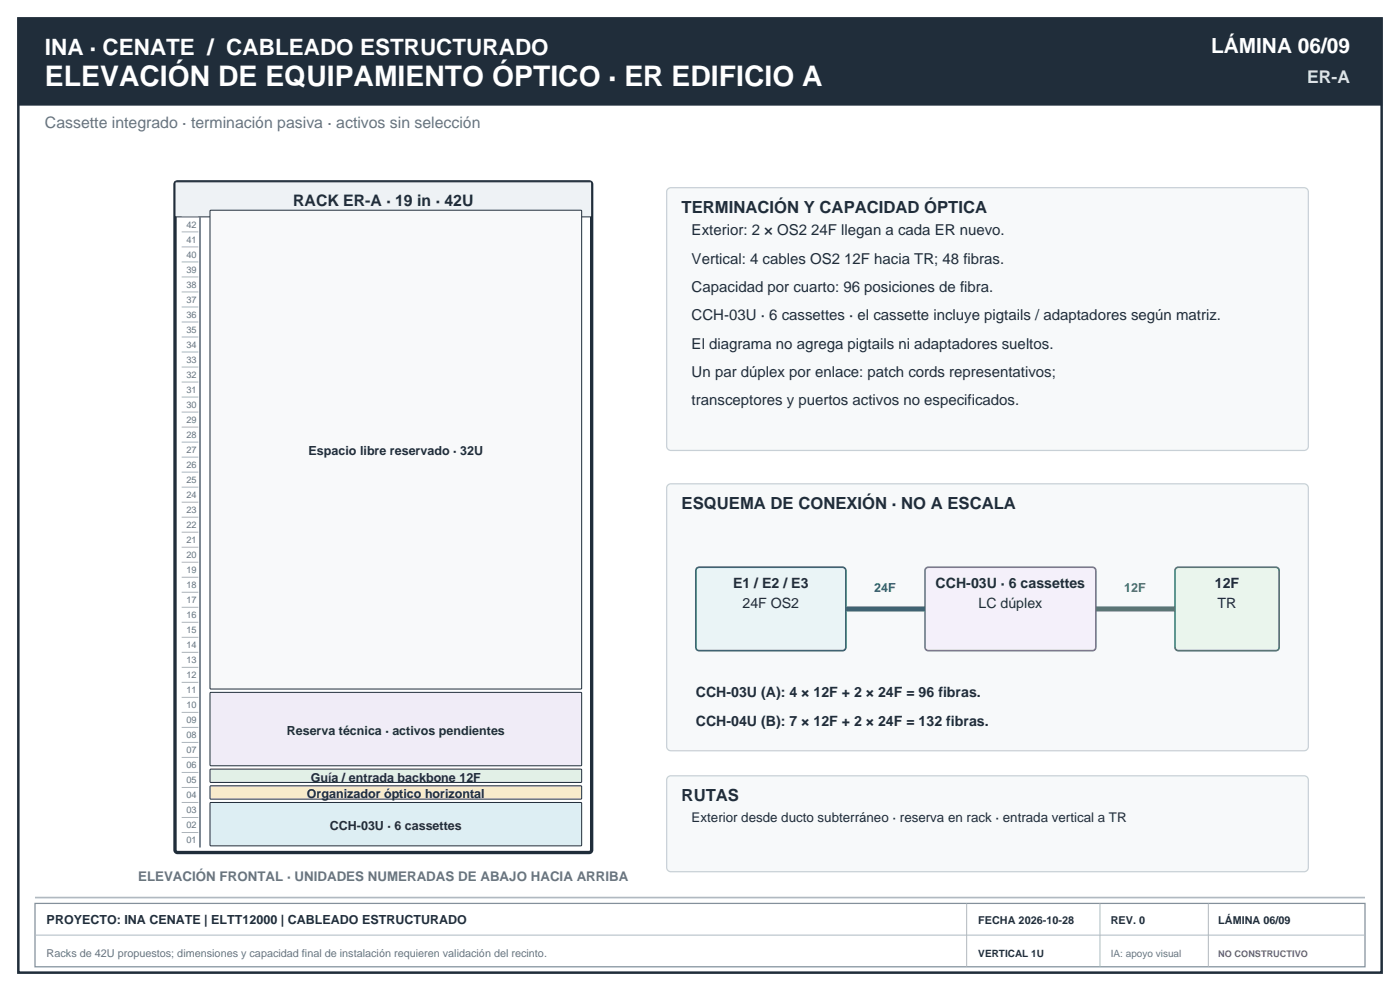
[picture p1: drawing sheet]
<svg xmlns="http://www.w3.org/2000/svg" width="420mm" height="297mm" viewBox="0 0 420 297" stroke-linecap="round" stroke-linejoin="round" font-family="sans-serif">
<defs><g id="words">
<text font-size="8.5" fill="#fff" x="13.5" y="25.8">ELEVACIÓN DE EQUIPAMIENTO ÓPTICO · ER EDIFICIO A</text>
<text font-size="6.7" fill="#fff" x="13.5" y="16.5">INA · CENATE / CABLEADO ESTRUCTURADO</text>
<text font-size="6.2" fill="#fff" x="363.3" y="15.8">LÁMINA 06/09</text>
<text font-size="5.2" fill="#d8e4ea" x="392.2" y="24.8">ER-A</text>
<g font-size="5" fill="#202d3a">
<text x="204.5" y="63.8">TERMINACIÓN Y CAPACIDAD ÓPTICA</text>
<text x="204.5" y="152.5">ESQUEMA DE CONEXIÓN · NO A ESCALA</text>
<text x="204.5" y="240">RUTAS</text>
</g>
<text font-size="4.7" fill="#667482" x="13.5" y="38.3">Cassette integrado · terminación pasiva · activos sin selección</text>
<text font-size="4.7" fill="#202d3a" x="87.9" y="61.8">RACK ER-A · 19 in · 42U</text>
<g font-size="4.5" fill="#202d3a">
<text x="207.5" y="70.5">Exterior: 2 × OS2 24F llegan a cada ER nuevo.</text>
<text x="207.5" y="79">Vertical: 4 cables OS2 12F hacia TR; 48 fibras.</text>
<text x="207.5" y="87.5">Capacidad por cuarto: 96 posiciones de fibra.</text>
<text x="207.5" y="96">CCH-03U · 6 cassettes · el cassette incluye pigtails / adaptadores según matriz.</text>
<text x="207.5" y="104.5">El diagrama no agrega pigtails ni adaptadores sueltos.</text>
<text x="207.5" y="113">Un par dúplex por enlace: patch cords representativos;</text>
<text x="207.5" y="121.5">transceptores y puertos activos no especificados.</text>
</g>
<g font-size="4.2" fill="#202d3a">
<text x="219.9" y="176.3">E1 / E2 / E3</text>
<text x="280.7" y="176.3">CCH-03U · 6 cassettes</text>
<text x="364.5" y="176.3">12F</text>
<text x="222.7" y="182.3">24F OS2</text>
<text x="293.6" y="182.3">LC dúplex</text>
<text x="365.3" y="182.3">TR</text>
<text x="208.7" y="208.8">CCH-03U (A): 4 × 12F + 2 × 24F = 96 fibras.</text>
<text x="208.7" y="217.5">CCH-04U (B): 7 × 12F + 2 × 24F = 132 fibras.</text>
</g>
<text font-size="4" fill="#202d3a" x="207.5" y="246.3">Exterior desde ducto subterráneo · reserva en rack · entrada vertical a TR</text>
<text font-size="4" fill="#667482" x="41.4" y="264">ELEVACIÓN FRONTAL · UNIDADES NUMERADAS DE ABAJO HACIA ARRIBA</text>
<g font-size="3.7" fill="#202d3a">
<text x="92.6" y="136.5">Espacio libre reservado · 32U</text>
<text x="86" y="220.3">Reserva técnica · activos pendientes</text>
<text x="92.1" y="239.3">Organizador óptico horizontal</text>
<text x="93.2" y="234.3">Guía / entrada backbone 12F</text>
<text x="99" y="248.8">CCH-03U · 6 cassettes</text>
<text x="14" y="277">PROYECTO: INA CENATE | ELTT12000 | CABLEADO ESTRUCTURADO</text>
</g>
<text font-size="3.7" fill="#176b87" x="262.3" y="177.5">24F</text>
<text font-size="3.7" fill="#418260" x="337.3" y="177.5">12F</text>
<g font-size="3.2" fill="#202d3a">
<text x="293.5" y="277">FECHA 2026-10-28</text>
<text x="333.2" y="277">REV. 0</text>
<text x="365.5" y="277">LÁMINA 06/09</text>
</g>
<text font-size="3.2" fill="#667482" x="14" y="286.8">Racks de 42U propuestos; dimensiones y capacidad final de instalación requieren validación del recinto.</text>
<text font-size="3" fill="#202d3a" x="293.5" y="286.8">VERTICAL 1U</text>
<text font-size="3" fill="#667482" x="333.2" y="286.8">IA: apoyo visual</text>
<g font-size="2.7" fill="#667482">
<text x="55.9" y="68.2">42</text>
<text x="55.9" y="77.2">40</text>
<text x="55.9" y="72.7">41</text>
<text x="55.9" y="81.7">39</text>
<text x="55.9" y="86.2">38</text>
<text x="55.9" y="95.2">36</text>
<text x="55.9" y="90.7">37</text>
<text x="55.9" y="99.7">35</text>
<text x="55.9" y="104.2">34</text>
<text x="55.9" y="113.2">32</text>
<text x="55.9" y="108.7">33</text>
<text x="55.9" y="117.7">31</text>
<text x="55.9" y="122.2">30</text>
<text x="55.9" y="131.2">28</text>
<text x="55.9" y="126.7">29</text>
<text x="55.9" y="135.7">27</text>
<text x="55.9" y="140.2">26</text>
<text x="55.9" y="149.2">24</text>
<text x="55.9" y="144.7">25</text>
<text x="55.9" y="153.7">23</text>
<text x="55.9" y="158.2">22</text>
<text x="55.9" y="167.2">20</text>
<text x="55.9" y="162.7">21</text>
<text x="55.9" y="171.7">19</text>
<text x="55.9" y="176.2">18</text>
<text x="55.9" y="185.2">16</text>
<text x="55.9" y="180.7">17</text>
<text x="55.9" y="189.7">15</text>
<text x="55.9" y="194.2">14</text>
<text x="55.9" y="203.2">12</text>
<text x="55.9" y="198.7">13</text>
<text x="55.9" y="207.7">11</text>
<text x="55.9" y="212.2">10</text>
<text x="55.9" y="221.2">08</text>
<text x="55.9" y="216.7">09</text>
<text x="55.9" y="225.7">07</text>
<text x="55.9" y="230.2">06</text>
<text x="55.9" y="239.2">04</text>
<text x="55.9" y="234.7">05</text>
<text x="55.9" y="243.7">03</text>
<text x="55.9" y="248.2">02</text>
<text x="55.9" y="252.7">01</text>
</g>
<text font-size="2.7" fill="#b44b4b" x="365.5" y="286.8">NO CONSTRUCTIVO</text>
</g></defs>
<path d="M5.5 5.5h409v286h-409z" fill-rule="evenodd" fill="#fff" stroke="#202d3a" stroke-width=".75" stroke-linecap="butt"/>
<path d="M5.5 5.5h409v26h-409z" fill-rule="evenodd" fill="#202d3a" stroke="#202d3a" stroke-width=".3"/>
<path d="M52.7 54.7l.5-.2h123.5l.7 .5 .1 199.8-.5 .6-123.8 .1-.6-.5-.1-199.7z" fill-rule="evenodd" fill="#fff" stroke="#202d3a" stroke-width="1" stroke-linecap="butt"/>
<path d="M52.5 54.5h125v10.5h-125z" fill-rule="evenodd" fill="#eef2f5" stroke="#202d3a" stroke-width=".3"/>
<path d="M60 65v189" fill="none" stroke="#667482" stroke-width=".5"/>
<g fill="none" stroke="#aab4bc" stroke-width=".3">
<path d="M54.5 78.5h5M54.5 74h5M54.5 69.5h5M54.5 65h5M54.5 96.5h5M54.5 92h5M54.5 87.5h5M54.5 83h5M54.5 119h5M54.5 114.5h5M54.5 110h5M54.5 105.5h5"/>
<path d="M54.5 101h5M54.5 137h5M54.5 132.5h5M54.5 128h5M54.5 123.5h5M54.5 159.5h5M54.5 155h5M54.5 150.5h5M54.5 146h5M54.5 141.5h5M54.5 177.5h5M54.5 173h5"/>
<path d="M54.5 168.5h5M54.5 164h5M54.5 195.5h5M54.5 191h5M54.5 186.5h5M54.5 182h5M54.5 218h5M54.5 213.5h5M54.5 209h5M54.5 204.5h5M54.5 200h5M54.5 236h5"/>
<path d="M54.5 231.5h5M54.5 227h5M54.5 222.5h5M54.5 249.5h5M54.5 245h5M54.5 240.5h5"/>
</g>
<path d="M63.1 240.6l111.1-.1 .3 .3v12.5l-.3 .2h-111l-.2-.2z" fill-rule="evenodd" fill="#ddeef3" stroke="#202d3a" stroke-width=".3"/>
<path d="M63.1 235.6l111.1-.1 .3 .3v3.5l-.3 .2h-111l-.2-.2z" fill-rule="evenodd" fill="#f8ebcb" stroke="#202d3a" stroke-width=".3"/>
<path d="M63.1 230.6l111.1-.1 .3 .3v3.5l-.3 .2h-111l-.2-.2z" fill-rule="evenodd" fill="#e2f0e7" stroke="#202d3a" stroke-width=".3"/>
<path d="M63.1 207.6l111.1-.1 .3 .3v21.5l-.3 .2h-111l-.2-.2z" fill-rule="evenodd" fill="#f0ecf7" stroke="#202d3a" stroke-width=".3"/>
<path d="M63.1 63.1h111.3v143.3h-111.3z" fill-rule="evenodd" fill="#f8f9fa" stroke="#202d3a" stroke-width=".3"/>
<g fill="#f7f9fa" stroke="#c8d1d8" stroke-width=".37">
<path d="M200.5 56.5l.7-.2h190a1.25 1.25 0 0 1 1.3 1.2v76.3a1.25 1.25 0 0 1-1.3 1.2h-190a1.25 1.25 0 0 1-1.2-1.2v-76.3z" fill-rule="evenodd"/>
<path d="M200.2 145.5l1-.5h190a1.25 1.25 0 0 1 1.3 1.3v77.5a1.25 1.25 0 0 1-1.3 1.2h-190a1.25 1.25 0 0 1-1.2-1.2v-77.5z" fill-rule="evenodd"/>
</g>
<path d="M209 170.3l.7-.3h43a1 1 0 0 1 1 1v23a1 1 0 0 1-1 1h-43a1 1 0 0 1-1-1v-23z" fill-rule="evenodd" fill="#eaf4f6" stroke="#176b87" stroke-width=".5"/>
<path d="M277.8 170.3l.7-.3h49.2a1 1 0 0 1 1 1v23a1 1 0 0 1-1 1h-49.2a1 1 0 0 1-1-1v-23z" fill-rule="evenodd" fill="#f4f0fa" stroke="#7865a5" stroke-width=".5"/>
<path d="M352.8 170.3l.7-.3h29.2a1 1 0 0 1 1 1v23a1 1 0 0 1-1 1h-29.2a1 1 0 0 1-1-1v-23z" fill-rule="evenodd" fill="#eaf5ed" stroke="#418260" stroke-width=".5"/>
<path d="M253.7 182.5h23.8" fill="none" stroke="#176b87" stroke-width="1.5" stroke-linecap="butt"/>
<path d="M328.7 182.5h23.8" fill="none" stroke="#418260" stroke-width="1.5" stroke-linecap="butt"/>
<path d="M200.2 233l1-.5h190a1.25 1.25 0 0 1 1.3 1.3v26.2a1.25 1.25 0 0 1-1.3 1.3h-190a1.25 1.25 0 0 1-1.2-1.3v-26.2z" fill-rule="evenodd" fill="#f7f9fa" stroke="#c8d1d8" stroke-width=".37"/>
<path d="M10.5 269h399" fill="none" stroke="#aeb9c2" stroke-width=".5"/>
<path d="M10.5 270.8h399v19h-399z" fill-rule="evenodd" fill="#fff" stroke="#82909b" stroke-width=".37"/>
<path d="M290 270.8v19M330 270.8v19M362.5 270.8v19M10.5 280.3h399" fill="none" stroke="#aeb9c2" stroke-width=".3"/>
<use href="#words"/>
</svg>
